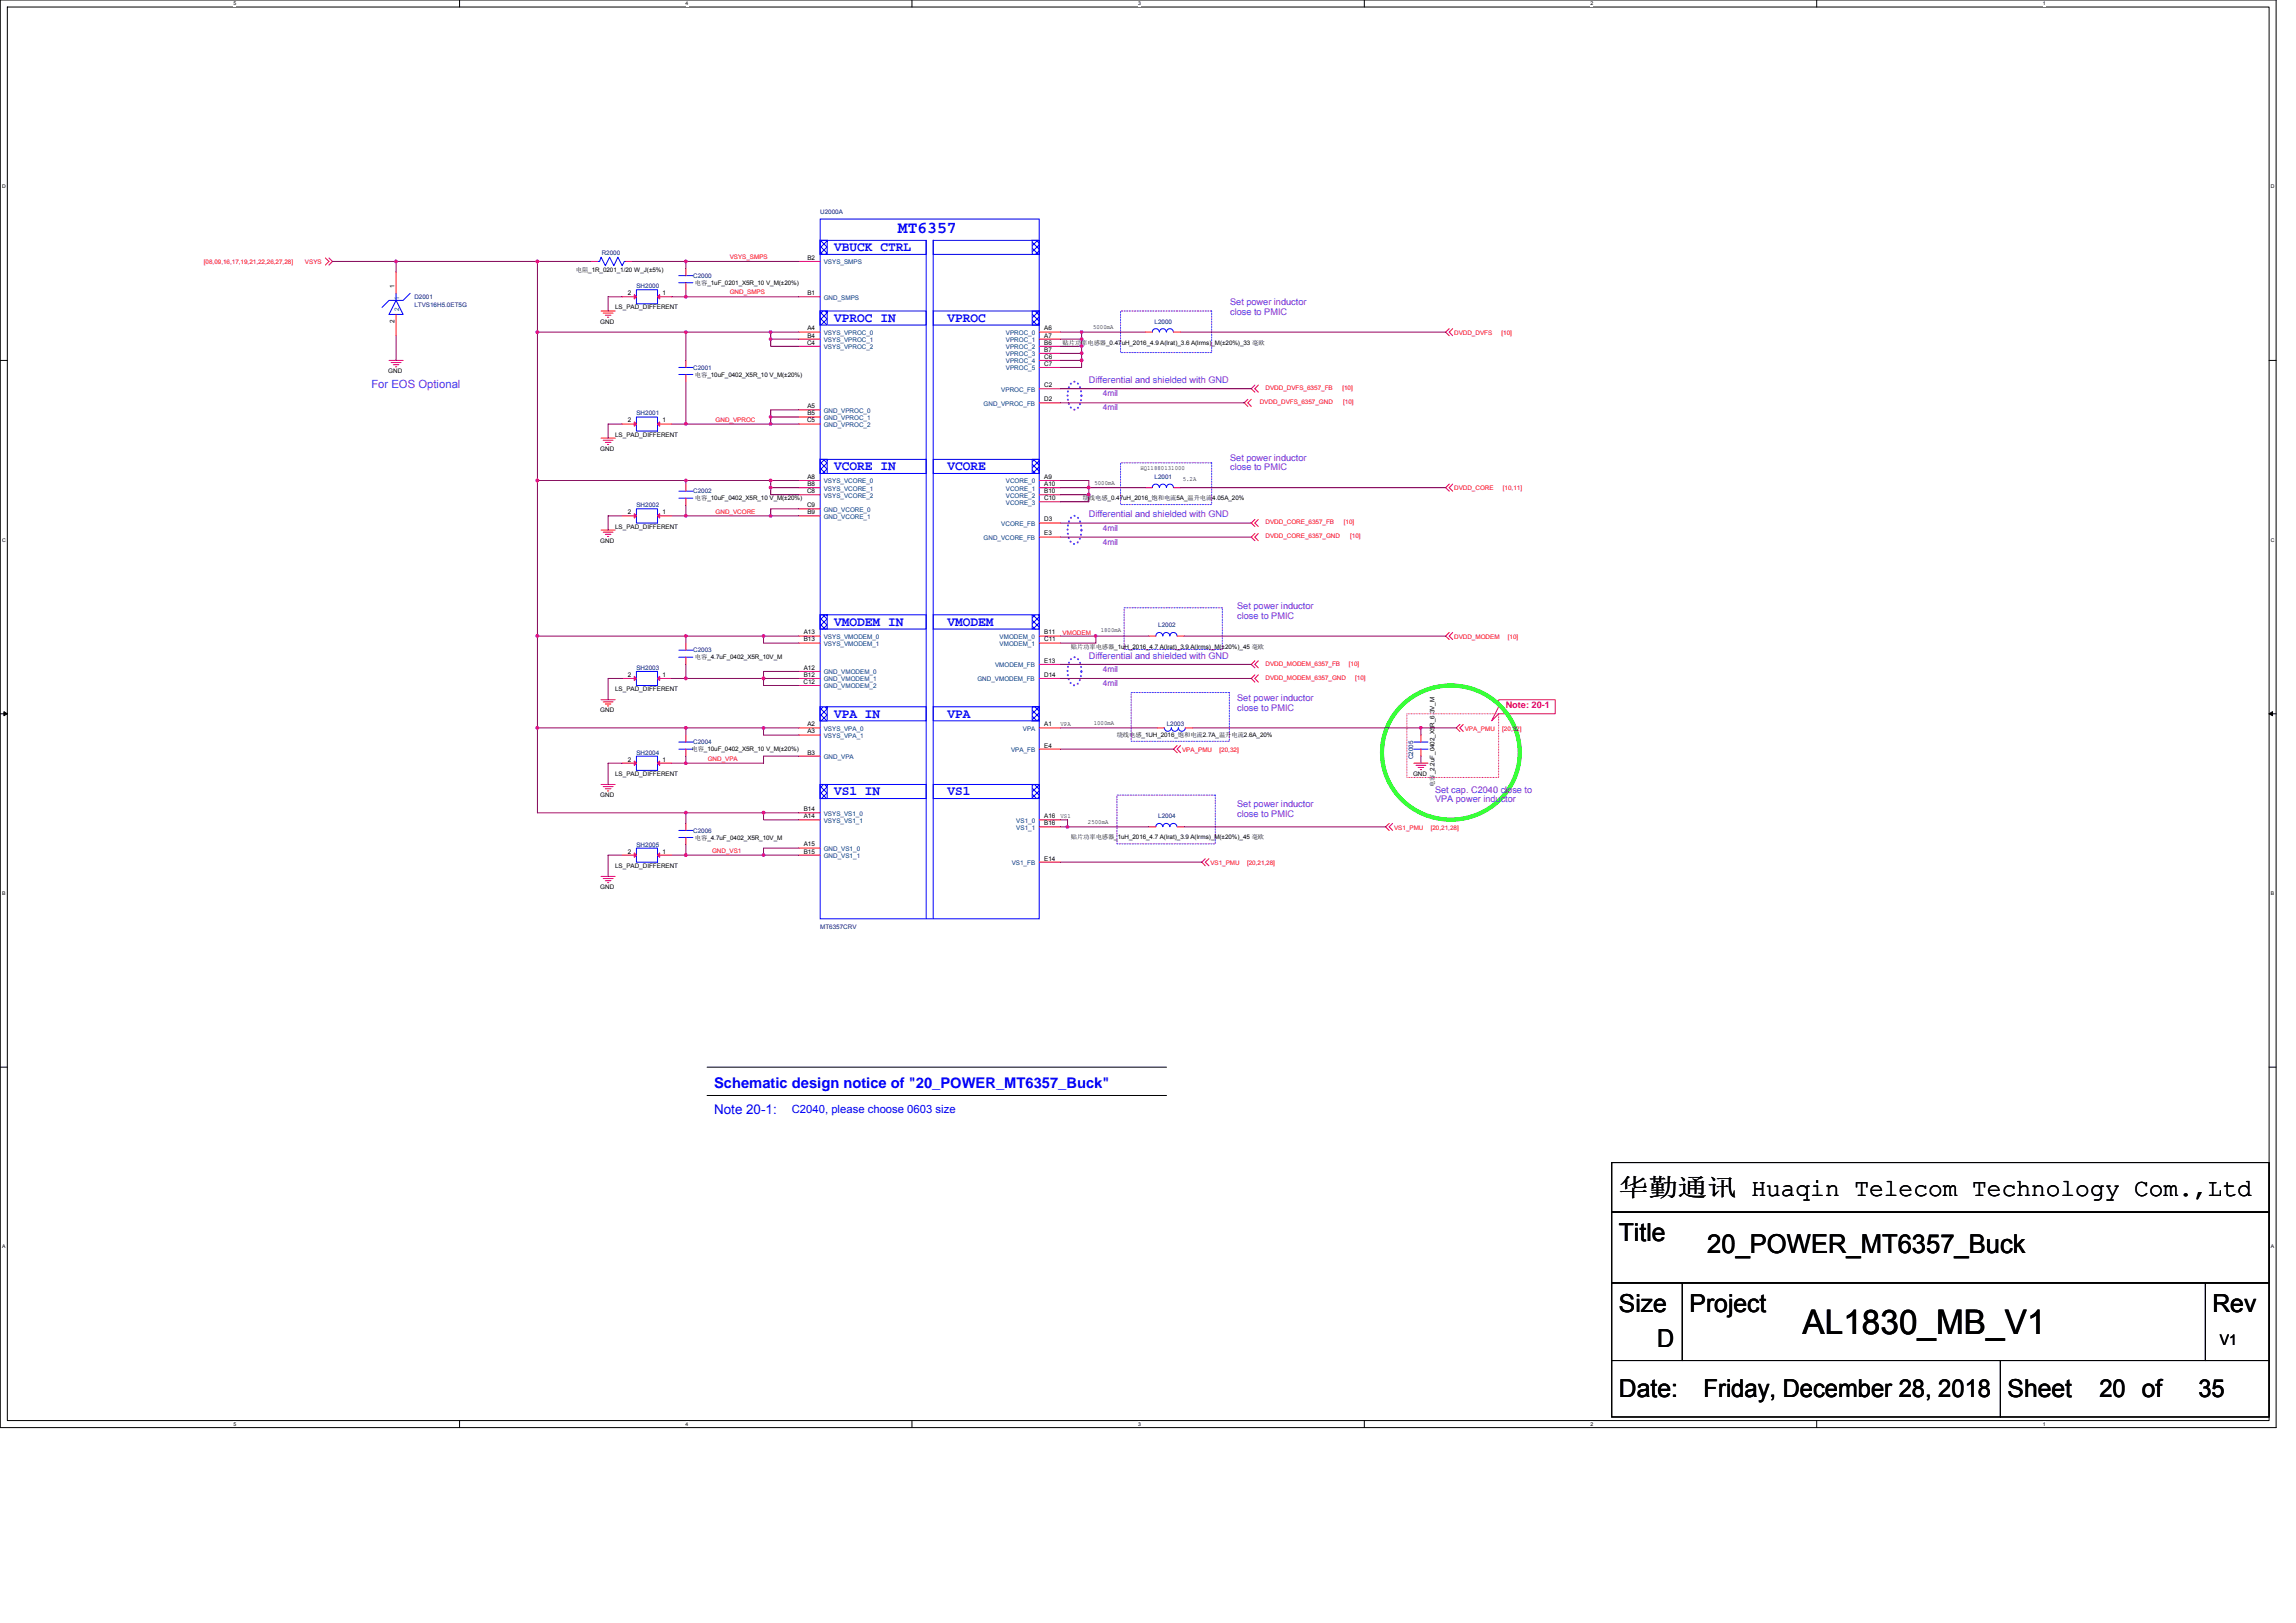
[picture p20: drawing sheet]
<svg xmlns="http://www.w3.org/2000/svg" width="297mm" height="210mm" viewBox="0 0 297 210" stroke-linecap="round" stroke-linejoin="round" font-family="sans-serif">
<defs><g id="words">
<text font-size="4.4" x="233.2" y="172.6">AL1830_MB_V1</text>
<text font-size="3.4" x="220.9" y="162.1">20_POWER_MT6357_Buck</text>
<g font-size="3.2">
<text x="209.4" y="154.8">华勤通讯 Huaqin Telecom Technology Com.,Ltd</text>
<text x="209.4" y="160.6">Title</text>
<text x="209.4" y="169.8">Size</text>
<text x="218.6" y="169.8">Project</text>
<text x="286.2" y="169.8">Rev</text>
<text x="214.4" y="174.3">D</text>
<text x="209.4" y="180.7">Date:</text>
<text x="220.4" y="180.7">Friday, December 28, 2018</text>
<text x="259.7" y="180.7">Sheet</text>
<text x="271.6" y="180.7">20 of</text>
<text x="284.4" y="180.7">35</text>
</g>
<text font-size="2.2" fill="#00f" x="116.2" y="30.2">MT6357</text>
<text font-size="1.9" fill="#00f" x="92.4" y="140.7">Schematic design notice of &quot;20_POWER_MT6357_Buck&quot;</text>
<text font-size="1.9" x="287.2" y="174.1">V1</text>
<g font-size="1.7" fill="#00f">
<text x="107.9" y="32.5">VBUCK CTRL</text>
<text x="107.9" y="41.7">VPROC IN</text>
<text x="122.6" y="41.7">VPROC</text>
<text x="107.9" y="60.9">VCORE IN</text>
<text x="122.6" y="60.9">VCORE</text>
<text x="107.9" y="81">VMODEM IN</text>
<text x="122.6" y="81">VMODEM</text>
<text x="107.9" y="92.9">VPA IN</text>
<text x="122.6" y="92.9">VPA</text>
<text x="107.9" y="102.9">VS1 IN</text>
<text x="122.6" y="102.9">VS1</text>
<text x="92.4" y="144.2">Note 20-1:</text>
</g>
<text font-size="1.5" fill="#8000ff" x="48" y="50.2">For EOS Optional</text>
<text font-size="1.5" fill="#00f" x="102.4" y="144">C2040, please choose 0603 size</text>
<g font-size="1.2" fill="#8000ff">
<text x="159.1" y="39.5">Set power inductor</text>
<text x="159.1" y="40.7">close to PMIC</text>
<text x="140.9" y="49.6">Differential and shielded with GND</text>
<text x="159.1" y="59.6">Set power inductor</text>
<text x="159.1" y="60.9">close to PMIC</text>
<text x="140.9" y="66.9">Differential and shielded with GND</text>
<text x="160.1" y="78.8">Set power inductor</text>
<text x="160.1" y="80.1">close to PMIC</text>
<text x="140.9" y="85.2">Differential and shielded with GND</text>
<text x="160.1" y="90.7">Set power inductor</text>
<text x="160.1" y="91.9">close to PMIC</text>
<text x="160.1" y="104.4">Set power inductor</text>
<text x="160.1" y="105.6">close to PMIC</text>
<text x="185.6" y="102.6">Set cap. C2040 close to</text>
<text x="185.6" y="103.8">VPA power inductor</text>
</g>
<text font-size="1.2" fill="#ff0080" x="194.8" y="91.6">Note: 20-1</text>
<g font-size="1.1" fill="#8000ff">
<text x="142.7" y="51.3">4mil</text>
<text x="142.7" y="53.1">4mil</text>
<text x="142.7" y="68.7">4mil</text>
<text x="142.7" y="70.5">4mil</text>
<text x="142.7" y="87">4mil</text>
<text x="142.7" y="88.8">4mil</text>
</g>
<g font-size=".8" fill="#000080">
<text x="106.1" y="27.7">U2000A</text>
<text x="77.8" y="33">R2000</text>
<text x="89.7" y="35.9">C2000</text>
<text x="53.6" y="38.7">D2001</text>
<text x="53.6" y="39.8">LTVS16H5.0ET5G</text>
<text x="82.3" y="37.3">SH2000</text>
<text x="149.4" y="41.9">L2000</text>
<text x="89.7" y="47.8">C2001</text>
<text x="82.3" y="53.7">SH2001</text>
<text x="82.3" y="65.6">SH2002</text>
<text x="89.7" y="63.8">C2002</text>
<text x="149.4" y="62">L2001</text>
<text x="149.8" y="81.2">L2002</text>
<text x="82.3" y="86.7">SH2003</text>
<text x="89.7" y="84.4">C2003</text>
<text x="150.9" y="94">L2003</text>
<text x="82.3" y="97.6">SH2004</text>
<text x="89.7" y="96.3">C2004</text>
<text x="182.8" y="98.2" transform="rotate(-90 182.8 98.2)">C2005</text>
<text x="89.7" y="107.8">C2006</text>
<text x="149.8" y="105.9">L2004</text>
<text x="82.3" y="109.5">SH2005</text>
<text x="106.1" y="120.1">MT6357CRV</text>
</g>
<g font-size=".8" fill="#f00">
<text x="26.4" y="34.2">[08,09,16,17,19,21,22,26,27,28]</text>
<text x="39.5" y="34.2">VSYS</text>
<text x="94.4" y="33.5">VSYS_SMPS</text>
<text x="94.4" y="38.1">GND_SMPS</text>
<text x="188.1" y="43.3">DVDD_DVFS</text>
<text x="194.2" y="43.3">[10]</text>
<text x="163" y="52.3">DVDD_DVFS_6357_GND</text>
<text x="163.7" y="50.5">DVDD_DVFS_6357_FB</text>
<text x="173.7" y="50.5">[10]</text>
<text x="173.8" y="52.3">[10]</text>
<text x="92.6" y="54.6">GND_VPROC</text>
<text x="188.1" y="63.4">DVDD_CORE</text>
<text x="194.4" y="63.4">[10,11]</text>
<text x="92.6" y="66.4">GND_VCORE</text>
<text x="163.7" y="67.8">DVDD_CORE_6357_FB</text>
<text x="163.7" y="69.7">DVDD_CORE_6357_GND</text>
<text x="173.9" y="67.8">[10]</text>
<text x="174.7" y="69.7">[10]</text>
<text x="137.5" y="82.1">VMODEM</text>
<text x="188.1" y="82.7">DVDD_MODEM</text>
<text x="195.1" y="82.7">[10]</text>
<text x="163.7" y="86.1">DVDD_MODEM_6357_FB</text>
<text x="163.7" y="87.9">DVDD_MODEM_6357_GND</text>
<text x="174.5" y="86.1">[10]</text>
<text x="175.3" y="87.9">[10]</text>
<text x="189.5" y="94.5">VPA_PMU</text>
<text x="194.3" y="94.5">[20,32]</text>
<text x="91.6" y="98.4">GND_VPA</text>
<text x="152.9" y="97.3">VPA_PMU</text>
<text x="157.8" y="97.3">[20,32]</text>
<text x="180.4" y="107.3">VS1_PMU</text>
<text x="185.1" y="107.3">[20,21,28]</text>
<text x="92.1" y="110.3">GND_VS1</text>
<text x="156.6" y="111.9">VS1_PMU</text>
<text x="161.3" y="111.9">[20,21,28]</text>
</g>
<g font-size=".8">
<text x="74.5" y="35.2">电阻_1R_0201_1/20 W_J(±5%)</text>
<text x="104.5" y="33.6">B2</text>
<text x="51" y="41.8" transform="rotate(-90 51 41.8)">2</text>
<text x="51" y="37.3" transform="rotate(-90 51 37.3)">1</text>
<text x="77.7" y="41.9">GND</text>
<text x="79.6" y="40">LS_PAD_DIFFERENT</text>
<text x="81.2" y="38.2">2</text>
<text x="85.7" y="38.2">1</text>
<text x="89.9" y="36.8">电容_1uF_0201_X5R_10 V_M(±20%)</text>
<text x="104.5" y="38.2">B1</text>
<text x="104.4" y="44.6">C4</text>
<text x="104.5" y="42.8">A4</text>
<text x="104.5" y="43.7">B4</text>
<text x="135.1" y="42.8">A6</text>
<text x="135.1" y="43.7">A7</text>
<text x="135.1" y="44.6">B6</text>
<text x="135.1" y="45.5">B7</text>
<text x="135.1" y="46.4">C6</text>
<text x="135.1" y="47.3">C7</text>
<text x="137.5" y="44.6">贴片功率电感器_0.47uH_2016_4.9 A(lrat)_3.6 A(lrms)_M(±20%)_33 毫欧</text>
<text x="141.4" y="42.6">5000mA</text>
<text x="50.2" y="48.3">GND</text>
<text x="89.9" y="48.7">电容_10uF_0402_X5R_10 V_M(±20%)</text>
<text x="104.5" y="52.8">A5</text>
<text x="104.5" y="53.7">B5</text>
<text x="135.1" y="51.9">D2</text>
<text x="135.1" y="50.1">C2</text>
<text x="77.7" y="58.3">GND</text>
<text x="79.6" y="56.5">LS_PAD_DIFFERENT</text>
<text x="81.2" y="54.7">2</text>
<text x="85.7" y="54.7">1</text>
<text x="104.4" y="54.7">C5</text>
<text x="89.9" y="64.7">电容_10uF_0402_X5R_10 V_M(±20%)</text>
<text x="104.4" y="65.6">C9</text>
<text x="104.4" y="63.8">C8</text>
<text x="104.5" y="62">A8</text>
<text x="104.5" y="62.9">B8</text>
<text x="135.1" y="62">A9</text>
<text x="135.1" y="62.9">A10</text>
<text x="135.1" y="63.8">B10</text>
<text x="135.1" y="64.7">C10</text>
<text x="140.1" y="64.7">绕线电感_0.47uH_2016_饱和电流5A_温升电流</text>
<text x="141.6" y="62.7">5000mA</text>
<text x="147.5" y="60.8">HQ11880131000</text>
<text x="153" y="62.3">5.2A</text>
<text x="156.8" y="64.7">4.05A_20%</text>
<text x="77.7" y="70.2">GND</text>
<text x="79.6" y="68.4">LS_PAD_DIFFERENT</text>
<text x="81.2" y="66.5">2</text>
<text x="85.7" y="66.5">1</text>
<text x="104.5" y="66.5">B9</text>
<text x="135.1" y="69.3">E3</text>
<text x="135.1" y="67.5">D3</text>
<text x="104" y="82.1">A13</text>
<text x="104" y="83">B13</text>
<text x="135.1" y="82.1">B11</text>
<text x="135.1" y="83">C11</text>
<text x="138.5" y="83.9">贴片功率电感器_1uH_2016_4.7 A(lrat)_3.9 A(lrms)_M(±20%)_45 毫欧</text>
<text x="142.4" y="81.8">1800mA</text>
<text x="79.6" y="89.4">LS_PAD_DIFFERENT</text>
<text x="81.2" y="87.6">2</text>
<text x="85.7" y="87.6">1</text>
<text x="89.9" y="85.3">电容_4.7uF_0402_X5R_10V_M</text>
<text x="103.9" y="88.5">C12</text>
<text x="104" y="86.7">A12</text>
<text x="104" y="87.6">B12</text>
<text x="135.1" y="87.6">D14</text>
<text x="135.1" y="85.7">E13</text>
<text x="77.7" y="92.2">GND</text>
<text x="104.5" y="94">A2</text>
<text x="104.5" y="94.9">A3</text>
<text x="135.1" y="94">A1</text>
<text x="137.2" y="93.9">VPA</text>
<text x="141.5" y="93.8">1000mA</text>
<text x="144.5" y="95.4">绕线电感_1UH_2016_饱和电流2.7A_温升电流2.6A_20%</text>
<text x="79.6" y="100.4">LS_PAD_DIFFERENT</text>
<text x="81.2" y="98.5">2</text>
<text x="85.7" y="98.5">1</text>
<text x="89.5" y="97.2">电容_10uF_0402_X5R_10 V_M(±20%)</text>
<text x="104.5" y="97.6">B3</text>
<text x="135.1" y="96.7">E4</text>
<text x="182.8" y="100.4">GND</text>
<text x="185.6" y="101.8" transform="rotate(-90 185.6 101.8)">电容_2.2uF_0402_X5R_6.3V_M</text>
<text x="77.7" y="103.1">GND</text>
<text x="104" y="105.9">A14</text>
<text x="104" y="104.9">B14</text>
<text x="135.1" y="105.9">A16</text>
<text x="135.1" y="106.8">B16</text>
<text x="137.2" y="105.8">VS1</text>
<text x="140.8" y="106.6">2500mA</text>
<text x="79.6" y="112.3">LS_PAD_DIFFERENT</text>
<text x="81.2" y="110.4">2</text>
<text x="85.7" y="110.4">1</text>
<text x="89.9" y="108.7">电容_4.7uF_0402_X5R_10V_M</text>
<text x="104" y="109.5">A15</text>
<text x="104" y="110.4">B15</text>
<text x="135.1" y="111.3">E14</text>
<text x="138.5" y="108.6">贴片功率电感器_1uH_2016_4.7 A(lrat)_3.9 A(lrms)_M(±20%)_45 毫欧</text>
<text x="77.7" y="115">GND</text>
</g>
<g font-size=".8" fill="#004080">
<text x="106.6" y="34.2">VSYS_SMPS</text>
<text x="51.6" y="40.2" transform="rotate(-90 51.6 40.2)">2</text>
<text x="51.6" y="38.9" transform="rotate(-90 51.6 38.9)">1</text>
<text x="106.6" y="38.8">GND_SMPS</text>
<text x="106.6" y="43.3">VSYS_VPROC_0</text>
<text x="106.6" y="44.3">VSYS_VPROC_1</text>
<text x="106.6" y="45.2">VSYS_VPROC_2</text>
<text x="130.1" y="43.3">VPROC_0</text>
<text x="130.1" y="44.3">VPROC_1</text>
<text x="130.1" y="45.2">VPROC_2</text>
<text x="130.1" y="46.1">VPROC_3</text>
<text x="130.1" y="47">VPROC_4</text>
<text x="130.1" y="47.9">VPROC_5</text>
<text x="106.6" y="53.4">GND_VPROC_0</text>
<text x="127.3" y="52.5">GND_VPROC_FB</text>
<text x="129.5" y="50.7">VPROC_FB</text>
<text x="106.6" y="54.3">GND_VPROC_1</text>
<text x="106.6" y="55.2">GND_VPROC_2</text>
<text x="106.6" y="62.5">VSYS_VCORE_0</text>
<text x="106.6" y="63.5">VSYS_VCORE_1</text>
<text x="106.6" y="64.4">VSYS_VCORE_2</text>
<text x="130.1" y="62.5">VCORE_0</text>
<text x="130.1" y="63.5">VCORE_1</text>
<text x="130.1" y="64.4">VCORE_2</text>
<text x="130.1" y="65.3">VCORE_3</text>
<text x="106.6" y="67.1">GND_VCORE_1</text>
<text x="106.6" y="66.2">GND_VCORE_0</text>
<text x="127.3" y="69.9">GND_VCORE_FB</text>
<text x="129.5" y="68.1">VCORE_FB</text>
<text x="106.6" y="82.7">VSYS_VMODEM_0</text>
<text x="106.6" y="83.6">VSYS_VMODEM_1</text>
<text x="129.3" y="82.7">VMODEM_0</text>
<text x="129.3" y="83.6">VMODEM_1</text>
<text x="106.6" y="87.2">GND_VMODEM_0</text>
<text x="106.6" y="88.2">GND_VMODEM_1</text>
<text x="106.6" y="89.1">GND_VMODEM_2</text>
<text x="126.4" y="88.2">GND_VMODEM_FB</text>
<text x="128.7" y="86.3">VMODEM_FB</text>
<text x="106.6" y="94.6">VSYS_VPA_0</text>
<text x="106.6" y="95.5">VSYS_VPA_1</text>
<text x="132.3" y="94.6">VPA</text>
<text x="106.6" y="98.2">GND_VPA</text>
<text x="130.8" y="97.3">VPA_FB</text>
<text x="106.6" y="106.4">VSYS_VS1_1</text>
<text x="106.6" y="105.5">VSYS_VS1_0</text>
<text x="131.5" y="106.4">VS1_0</text>
<text x="131.5" y="107.4">VS1_1</text>
<text x="106.6" y="110.1">GND_VS1_0</text>
<text x="106.6" y="111">GND_VS1_1</text>
<text x="130.9" y="111.9">VS1_FB</text>
</g>
<g font-size=".7">
<text x="30.2" y=".7">5</text>
<text x="88.7" y=".7">4</text>
<text x="147.2" y=".7">3</text>
<text x="205.8" y=".7">2</text>
<text x="264.3" y=".7">1</text>
<text x=".3" y="24.4">D</text>
<text x="293.8" y="24.4">D</text>
<text x=".3" y="70.1">C</text>
<text x="293.8" y="70.1">C</text>
<text x=".3" y="115.8">B</text>
<text x="293.8" y="115.8">B</text>
<text x=".3" y="161.5">A</text>
<text x="293.8" y="161.5">A</text>
<text x="30.2" y="184.5">5</text>
<text x="88.7" y="184.5">4</text>
<text x="147.2" y="184.5">3</text>
<text x="205.8" y="184.5">2</text>
<text x="264.3" y="184.5">1</text>
</g>
</g></defs>
<path d="M0 0h294.5v184.7h-294.5zM.9 .9h292.7v182.9h-292.7z" fill="none" stroke="#000" stroke-width=".13"/>
<g fill="#fff">
<path d="M30.2 .1h.4v.7h-.4z"/>
<path d="M30.2 183.9h.4v.7h-.4z"/>
</g>
<path d="M59.5 0v.9M59.5 183.8v.9" fill="none" stroke="#000" stroke-width=".13"/>
<g fill="#fff">
<path d="M88.7 .1h.4v.7h-.4z"/>
<path d="M88.7 183.9h.4v.7h-.4z"/>
</g>
<path d="M118 0v.9M118 183.8v.9" fill="none" stroke="#000" stroke-width=".13"/>
<g fill="#fff">
<path d="M147.2 .1h.4v.7h-.4z"/>
<path d="M147.2 183.9h.4v.7h-.4z"/>
</g>
<path d="M176.5 0v.9M176.5 183.8v.9" fill="none" stroke="#000" stroke-width=".13"/>
<g fill="#fff">
<path d="M205.8 .1h.3v.7h-.3z"/>
<path d="M205.8 183.9h.3v.7h-.3z"/>
</g>
<path d="M235 0v.9M235 183.8v.9" fill="none" stroke="#000" stroke-width=".13"/>
<g fill="#fff">
<path d="M264.3 .1h.3v.7h-.3z"/>
<path d="M264.3 183.9h.3v.7h-.3z"/>
<path d="M.3 23.8h.4v.7h-.4z"/>
<path d="M293.8 23.8h.5v.7h-.5z"/>
<path d="M.3 69.5h.4v.7h-.4z"/>
<path d="M293.8 69.5h.5v.7h-.5z"/>
</g>
<path d="M0 46.6h.9M293.6 46.6h.9" fill="none" stroke="#000" stroke-width=".13"/>
<g fill="#fff">
<path d="M.3 115.2h.4v.8h-.4z"/>
<path d="M293.8 115.2h.4v.8h-.4z"/>
</g>
<path d="M0 92.4h.9M293.6 92.4h.9" fill="none" stroke="#000" stroke-width=".13"/>
<path d="M.5 92.1l.4 .3-.4 .2zM293.6 92.4l.4-.3v.5z" fill="#000" stroke="#000" stroke-width=".13"/>
<g fill="#fff">
<path d="M.3 160.9h.4v.8h-.4z"/>
<path d="M293.8 160.9h.4v.8h-.4z"/>
</g>
<path d="M0 138.1h.9M91.5 138.1h59.4M293.6 138.1h.9M91.5 141.7h59.4M208.5 156.8h85.1v9.2h-85.1zM208.5 150.4h85.1v6.4h-85.1zM208.5 176h50.3v7.3h-50.3zM208.5 166h9.2v10h-9.2zM217.7 166h67.6v10h-67.6zM258.8 176h34.8v7.3h-34.8zM285.3 166h8.3v10h-8.3z" fill="none" stroke="#000" stroke-width=".13"/>
<path d="M145 40.2h11.8v5.4h-11.8zM145 59.9h11.8v5.4h-11.8zM145.4 78.6h12.7v5.4h-12.7zM146.3 89.6h12.7v6.3h-12.7zM144.5 102.9h12.7v6.3h-12.7z" fill="none" stroke="#8000ff" stroke-width=".13" stroke-dasharray=".2 .2"/>
<path d="M138.7 49.5l.3-.1a1.25 1.25 0 0 1 .9 1.2 2.66 2.66 0 0 1-.6 2.3l-.3 .1a1.28 1.28 0 0 1-.8-1.2 2.64 2.64 0 0 1 .5-2.3zM138.7 66.8l.3-.1a1.25 1.25 0 0 1 .9 1.3 2.67 2.67 0 0 1-.6 2.3l-.3 .1a1.28 1.28 0 0 1-.8-1.3 2.69 2.69 0 0 1 .5-2.3zM138.7 85.1l.3-.1a1.25 1.25 0 0 1 .9 1.3 2.67 2.67 0 0 1-.6 2.3l-.3 .1a1.28 1.28 0 0 1-.8-1.3 2.69 2.69 0 0 1 .5-2.3z" fill="none" stroke="#8000ff" stroke-width=".25" stroke-dasharray="0 .5"/>
<path d="M182 92.4h11.9v8.2h-11.9zM193.9 90.5h7.3v1.9h-7.3l-.9 .9 .9-1.9z" fill="none" stroke="#ff0080" stroke-width=".13"/>
<path d="M181.4 91.2a8.9 8.9 0 0 1 9.6-1.9 8.9 8.9 0 0 1 5.6 8.1 8.9 8.9 0 0 1-8.9 8.6 8.9 8.9 0 0 1-8.9-8.6 8.5 8.5 0 0 1 2.6-6.2z" fill="none" stroke="#0f0" stroke-width=".53"/>
<g fill="none" stroke="#f00" stroke-width=".13">
<path d="M42.1 33.4l.5 .4-.5 .5M42.6 33.4l.4 .4-.4 .5M51.2 35.2v2.8M76.4 33.8h.9M80.5 38.4h1.8M81 33.8h.9M85.1 38.4h1.8M88.7 34.7v1M88.7 36.6v.9M50.3 46.6h1.9M50.6 46.9h1.3M50.9 47.2h.7"/>
<path d="M51.2 47.5h.1M51.2 40.7v2.7M77.8 56.7h1.8M77.8 40.2h1.8M78 57h1.3M78 40.5h1.3M78.3 57.2h.7M78.3 40.8h.7M78.6 57.5h.2M78.6 41h.2M80.5 54.9h1.8M85.1 54.9h1.8"/>
<path d="M88.7 46.6v.9M88.7 48.5v.9M148.2 43h.9M151.8 43h.9M161.4 51.7l-.4 .4 .4 .5M161.9 51.7l-.5 .4 .5 .5M162.3 49.8l-.4 .5 .4 .4M162.8 49.8l-.5 .5 .5 .4M187.5 42.5l-.5 .5 .5 .4M187.9 42.5l-.4 .5 .4 .4M77.8 68.6h1.8M78 68.9h1.3"/>
<path d="M78.3 69.1h.7M78.6 69.4h.2M80.5 66.7h1.8M85.1 66.7h1.8M88.7 62.6v.9M88.7 64.5v.9M148.2 63.1h.9M151.8 63.1h.9M162.3 67.2l-.4 .5 .4 .4M162.3 69l-.4 .5 .4 .5M162.8 67.2l-.5 .5 .5 .4M162.8 69l-.5 .5 .5 .5"/>
<path d="M187.5 62.6l-.5 .5 .5 .4M187.9 62.6l-.4 .5 .4 .4M77.8 90.5h1.8M78 90.8h1.3M78.3 91.1h.7M78.6 91.3h.2M80.5 87.8h1.8M80.5 98.7h1.8M85.1 87.8h1.8M85.1 98.7h1.8M88.7 95.1v.9M88.7 96.9v.9"/>
<path d="M88.7 83.2v.9M88.7 85v1M149.7 94.2h.9M152.3 96.5l-.5 .4 .5 .5M152.7 96.5l-.4 .4 .4 .5M153.4 94.2h.9M162.3 85.5l-.4 .5 .4 .4M162.3 87.3l-.4 .5 .4 .4M162.8 85.5l-.5 .5 .5 .4M162.8 87.3l-.5 .5 .5 .4M182.9 98.7h1.8M183.2 99h1.3"/>
<path d="M183.5 99.3h.7M183.7 99.6h.2M187.5 81.8l-.5 .5 .5 .4M187.9 81.8l-.4 .5 .4 .4M188.9 93.7l-.5 .5 .5 .4M189.3 93.7l-.4 .5 .4 .4M77.8 113.4h1.8M77.8 101.5h1.8M78 113.7h1.3M78 101.8h1.3M78.3 113.9h.7M78.3 102h.7"/>
<path d="M78.6 114.2h.2M78.6 102.3h.2M80.5 110.6h1.8M85.1 110.6h1.8M88.7 106.5v.9M88.7 108.4v.9M148.6 107h.9M152.3 107h.9M155.9 111.1l-.4 .4 .4 .5M156.4 111.1l-.5 .4 .5 .5M179.7 106.5l-.4 .5 .4 .4M180.2 106.5l-.5 .5 .5 .4"/>
</g>
<g fill="none" stroke="#00f" stroke-width=".13">
<path d="M51.2 38.9l1 1.8h-1.9zM51.2 38v.9M53.1 38l-.9 .9h-1.9l-.9 .9M77.3 33.8h.1M77.3 33.8h.3l.2-.5 .5 1.1 .6-1.1 .5 1.1 .5-1.1 .6 1.1 .3-.6h.2M81 33.8h.1M82.3 38.4h.1M82.3 37.5h2.8v1.8h-2.8zM85.1 38.4h.1M87.8 35.7h1.8M87.8 36.6h1.8M88.7 35.7h.1"/>
<path d="M88.7 36.6h.1M82.3 54.9h.1M82.3 54h2.8v1.8h-2.8zM85.1 54.9h.1M87.8 47.5h1.8M87.8 48.5h1.8M88.7 47.5h.1M88.7 48.5h.1M149.1 42.9a.46 .46 0 0 1 .4-.4 .46 .46 0 0 1 .5 .4M149.1 43h.1M150 42.9a.45 .45 0 0 1 .4-.4 .45 .45 0 0 1 .5 .4M150.9 42.9a.45 .45 0 0 1 .5-.4 .45 .45 0 0 1 .4 .4"/>
<path d="M151.8 43h.1M82.3 66.7h.1M82.3 65.8h2.8v1.9h-2.8zM85.1 66.7h.1M87.8 63.5h1.8M87.8 64.5h1.8M88.7 63.5h.1M88.7 64.5h.1M149.1 63.1a.46 .46 0 0 1 .4-.5 .46 .46 0 0 1 .5 .5M149.1 63.1h.1M150 63.1a.44 .44 0 0 1 .4-.5 .44 .44 0 0 1 .5 .5M150.9 63.1a.44 .44 0 0 1 .5-.5 .44 .44 0 0 1 .4 .5"/>
<path d="M151.8 63.1h.1M82.3 87.8h.1M82.3 98.7h.1M82.3 86.9h2.8v1.8h-2.8zM82.3 97.8h2.8v1.9h-2.8zM85.1 87.8h.1M85.1 98.7h.1M87.8 96h1.8M87.8 96.9h1.8M87.8 84.1h1.8M87.8 85h1.8M88.7 96h.1"/>
<path d="M88.7 96.9h.1M88.7 84.1h.1M88.7 85h.1M150.6 94.2h.1M150.6 94.1a.44 .44 0 0 0 .5 .5 .44 .44 0 0 0 .4-.5M151.6 94.1a.44 .44 0 0 0 .4 .5 .44 .44 0 0 0 .4-.5M152.5 94.1a.44 .44 0 0 0 .4 .5 .44 .44 0 0 0 .4-.5M153.4 94.2h.1M82.3 110.6h.1M82.3 109.7h2.8v1.8h-2.8zM85.1 110.6h.1M87.8 107.4h1.8"/>
<path d="M87.8 108.4h1.8M88.7 107.4h.1M88.7 108.4h.1M149.5 107a.45 .45 0 0 1 .5-.5 .45 .45 0 0 1 .4 .5M149.5 107h.1M150.4 107a.45 .45 0 0 1 .5-.5 .45 .45 0 0 1 .4 .5M151.4 107a.46 .46 0 0 1 .4-.5 .46 .46 0 0 1 .5 .5M152.3 107h.1"/>
</g>
<g fill="#f00" stroke="#f00" stroke-width=".13">
<path d="M85.1 87.8l.2-.3v.6z"/>
<path d="M82.1 87.5l.2 .3-.2 .3z"/>
<path d="M85.1 38.4l.2-.3v.6z"/>
<path d="M82.1 38.1l.2 .3-.2 .3z"/>
<path d="M85.1 110.6l.2-.2v.5z"/>
<path d="M82.1 110.4l.2 .2-.2 .3z"/>
<path d="M85.1 66.7l.2-.2v.5z"/>
<path d="M82.1 66.5l.2 .2-.2 .3z"/>
<path d="M85.1 98.7l.2-.2v.5z"/>
<path d="M82.1 98.5l.2 .2-.2 .3z"/>
<path d="M85.1 54.9l.2-.3v.5z"/>
<path d="M82.1 54.6l.2 .3-.2 .2z"/>
</g>
<path d="M106.1 31.1h.9v1.8h-.9z" fill="#fff"/>
<path d="M106.1 31.1v1.8h.9v-1.8z" fill-rule="evenodd" fill="#00f" stroke="#00f" stroke-width=".13"/>
<path d="M106.1 31.1h13.7v1.8h-13.7z" fill="none" stroke="#00f" stroke-width=".13"/>
<path d="M133.5 31.1h.9v1.8h-.9z" fill="#fff"/>
<path d="M133.5 31.1v1.8h.9v-1.8z" fill-rule="evenodd" fill="#00f" stroke="#00f" stroke-width=".13"/>
<path d="M120.7 31.1h13.7v1.8h-13.7zM106.1 40.2h13.7v1.9h-13.7z" fill="none" stroke="#00f" stroke-width=".13"/>
<path d="M106.1 40.2h.9v1.9h-.9z" fill="#fff"/>
<path d="M106.1 40.2v1.9h.9v-1.9z" fill-rule="evenodd" fill="#00f" stroke="#00f" stroke-width=".13"/>
<path d="M133.5 40.2h.9v1.9h-.9z" fill="#fff"/>
<path d="M133.5 40.2v1.9h.9v-1.9z" fill-rule="evenodd" fill="#00f" stroke="#00f" stroke-width=".13"/>
<path d="M119.8 31.1v87.8M120.7 31.1v87.8M120.7 40.2h13.7v1.9h-13.7z" fill="none" stroke="#00f" stroke-width=".13"/>
<path d="M106.1 59.4h.9v1.9h-.9z" fill="#fff"/>
<path d="M106.1 59.4v1.9h.9v-1.9z" fill-rule="evenodd" fill="#00f" stroke="#00f" stroke-width=".13"/>
<path d="M106.1 59.4h13.7v1.9h-13.7z" fill="none" stroke="#00f" stroke-width=".13"/>
<path d="M133.5 59.4h.9v1.9h-.9z" fill="#fff"/>
<path d="M133.5 59.4v1.9h.9v-1.9z" fill-rule="evenodd" fill="#00f" stroke="#00f" stroke-width=".13"/>
<path d="M120.7 59.4h13.7v1.9h-13.7zM120.7 79.5h13.7v1.9h-13.7z" fill="none" stroke="#00f" stroke-width=".13"/>
<path d="M133.5 79.5h.9v1.9h-.9z" fill="#fff"/>
<path d="M133.5 79.5v1.9h.9v-1.9z" fill-rule="evenodd" fill="#00f" stroke="#00f" stroke-width=".13"/>
<path d="M106.1 79.5h.9v1.9h-.9z" fill="#fff"/>
<path d="M106.1 79.5v1.9h.9v-1.9z" fill-rule="evenodd" fill="#00f" stroke="#00f" stroke-width=".13"/>
<path d="M106.1 79.5h13.7v1.9h-13.7zM106.1 91.4h13.7v1.9h-13.7z" fill="none" stroke="#00f" stroke-width=".13"/>
<path d="M106.1 91.4h.9v1.9h-.9z" fill="#fff"/>
<path d="M106.1 91.4v1.9h.9v-1.9z" fill-rule="evenodd" fill="#00f" stroke="#00f" stroke-width=".13"/>
<path d="M133.5 91.4h.9v1.9h-.9z" fill="#fff"/>
<path d="M133.5 91.4v1.9h.9v-1.9z" fill-rule="evenodd" fill="#00f" stroke="#00f" stroke-width=".13"/>
<path d="M120.7 91.4h13.7v1.9h-13.7zM120.7 101.5h13.7v1.8h-13.7z" fill="none" stroke="#00f" stroke-width=".13"/>
<path d="M133.5 101.5h.9v1.8h-.9z" fill="#fff"/>
<path d="M133.5 101.5v1.8h.9v-1.8z" fill-rule="evenodd" fill="#00f" stroke="#00f" stroke-width=".13"/>
<path d="M106.1 101.5h.9v1.8h-.9z" fill="#fff"/>
<path d="M106.1 101.5v1.8h.9v-1.8z" fill-rule="evenodd" fill="#00f" stroke="#00f" stroke-width=".13"/>
<path d="M106.1 28.3h28.3v90.6h-28.3zM149.5 82.3a.44 .44 0 0 1 .5-.5 .44 .44 0 0 1 .4 .5M149.5 82.3h.1M150.4 82.3a.44 .44 0 0 1 .5-.5 .44 .44 0 0 1 .4 .5M151.4 82.3a.46 .46 0 0 1 .4-.5 .46 .46 0 0 1 .5 .5M152.3 82.3h.1M182.9 96h1.8M182.9 96.9h1.8M183.8 96h.1M183.8 96.9h.1M106.1 101.5h13.7v1.8h-13.7z" fill="none" stroke="#00f" stroke-width=".13"/>
<g fill="none" stroke="#f00" stroke-width=".13">
<path d="M103.4 33.8h2.7M103.4 38.4h2.7M103.4 43h2.7M103.4 43.9h2.7M103.4 53h2.7M103.4 54h2.7M103.4 54.9h2.7M103.4 44.8h2.7M134.4 43h2.8M134.4 43.9h2.8M134.4 50.3h2.8M134.4 52.1h2.8"/>
<path d="M134.4 44.8h2.8M134.4 45.7h2.8M134.4 46.6h2.8M134.4 47.5h2.8M103.4 62.2h2.7M103.4 63.1h2.7M103.4 66.7h2.7M103.4 65.8h2.7M103.4 64h2.7M134.4 62.2h2.8M134.4 63.1h2.8M134.4 67.7h2.8"/>
<path d="M134.4 69.5h2.8M134.4 64h2.8M134.4 64.9h2.8M103.4 82.3h2.7M103.4 86.9h2.7M103.4 94.2h2.7M103.4 97.8h2.7M103.4 95.1h2.7M103.4 87.8h2.7M103.4 88.7h2.7M103.4 83.2h2.7M134.4 82.3h2.8"/>
<path d="M134.4 86h2.8M134.4 87.8h2.8M134.4 94.2h2.8M134.4 96.9h2.8M134.4 83.2h2.8M148.6 82.3h.9M152.3 82.3h.9M183.8 95.1v.9M183.8 96.9v.9M103.4 106.1h2.7M103.4 105.2h2.7M103.4 109.7h2.7"/>
<path d="M103.4 110.6h2.7M134.4 106.1h2.8M134.4 111.5h2.8M134.4 107h2.8"/>
</g>
<g fill="none" stroke="#800040" stroke-width=".13">
<path d="M43 33.8h8.2M51.2 33.8h18.3M51.2 33.8v1.4M69.5 33.8v9.2M69.5 33.8h6.9M80.5 38.4h-1.8v1.8M81.9 33.8h6.8M86.9 38.4h1.8M88.7 37.5v.9M88.7 33.8v.9M88.7 33.8h14.7M88.7 38.4h14.7"/>
<path d="M51.2 43.4v3.2M69.5 43h19.2M69.5 43v19.2M80.5 54.9h-1.8v1.8M86.9 54.9h1.8M88.7 43h11M88.7 49.4v5.5M88.7 54.9h11M88.7 43v3.6M99.7 43v.9M99.7 54v.9M99.7 43.9h3.7"/>
<path d="M99.7 43h3.7M99.7 43.9v.9h3.7M99.7 54.9h3.7M99.7 54h3.7M103.4 53h-3.7v1M137.2 43h2.7M137.2 43.9h2.7M137.2 44.8h2.7M137.2 45.7h2.7M137.2 46.6h2.7M137.2 50.3h24.7M137.2 52.1h23.8"/>
<path d="M139.9 43h8.3M139.9 43v.9M139.9 43.9v.9M139.9 44.8v.9M139.9 45.7v.9M139.9 46.6v.9h-2.7M152.7 43h34.3M69.5 62.2v20.1M69.5 62.2h19.2M80.5 66.7h-1.8v1.9M86.9 66.7h1.8M88.7 62.2h11"/>
<path d="M88.7 66.7h11M88.7 62.2v.4M88.7 65.4v1.3M99.7 62.2v.9M99.7 63.1h3.7M99.7 62.2h3.7M99.7 63.1v.9h3.7M99.7 66.7h3.7M103.4 65.8h-3.7v.9M137.2 67.7h24.7M137.2 69.5h24.7M137.2 62.2h3.7v.9"/>
<path d="M137.2 63.1h3.7M137.2 64h3.7M140.9 63.1v.9M140.9 64v.9h-3.7M140.9 63.1h7.3M152.7 63.1h34.3M69.5 82.3h19.2M69.5 94.2h19.2M69.5 82.3v11.9M69.5 94.2v11h19.2M80.5 87.8h-1.8v2.7M80.5 98.7h-1.8v2.8"/>
<path d="M86.9 98.7h1.8M86.9 87.8h1.8M88.7 97.8v.9M88.7 82.3h10.1M88.7 86v1.8M88.7 94.2v.9M88.7 82.3v.9M88.7 87.8h10.1M88.7 94.2h10.1M98.8 94.2h4.6M98.8 87.8h4.6M98.8 87.8v.9h4.6"/>
<path d="M98.8 94.2v.9h4.6M98.8 82.3v.9h4.6M98.8 82.3h4.6M103.4 86.9h-4.6v.9M103.4 97.8h-4.6v.9h-10.1M137.2 94.2h12.5M137.2 82.3h4.6M137.2 87.8h24.7M137.2 86h24.7M137.2 96.9h14.6M141.8 82.3v.9h-4.6M141.8 82.3h6.8"/>
<path d="M153.2 82.3h33.8M154.3 94.2h29.5M183.8 97.8v.9M183.8 94.2v.9M183.8 94.2h4.6M80.5 110.6h-1.8v2.8M86.9 110.6h1.8M88.7 105.2h10.1M88.7 105.2v1.3M88.7 109.3v1.3M88.7 110.6h10.1M98.8 105.2v.9h4.6"/>
<path d="M98.8 105.2h4.6M98.8 110.6h4.6M103.4 109.7h-4.6v.9M137.2 106.1h.9v.9M137.2 107h.9M137.2 111.5h18.3M138.1 107h10.5M153.2 107h26.1"/>
</g>
<g fill="#f0f" stroke="#f0f" stroke-width=".13">
<path d="M138 106.9h.2v.2h-.2z" fill-rule="evenodd"/>
<path d="M98.7 110.5h.2v.3h-.2z" fill-rule="evenodd"/>
<path d="M88.6 110.5h.2v.3h-.2z" fill-rule="evenodd"/>
<path d="M69.4 33.7h.2v.2h-.2z" fill-rule="evenodd"/>
<path d="M98.7 87.6h.2v.3h-.2z" fill-rule="evenodd"/>
<path d="M88.6 87.6h.2v.3h-.2z" fill-rule="evenodd"/>
<path d="M69.4 94h.2v.3h-.2z" fill-rule="evenodd"/>
<path d="M69.4 82.2h.2v.2h-.2z" fill-rule="evenodd"/>
<path d="M69.4 62h.2v.3h-.2z" fill-rule="evenodd"/>
<path d="M69.4 42.8h.2v.3h-.2z" fill-rule="evenodd"/>
<path d="M139.8 46.5h.2v.2h-.2z" fill-rule="evenodd"/>
<path d="M51.1 33.7h.3v.2h-.3z" fill-rule="evenodd"/>
<path d="M183.7 94h.2v.3h-.2z" fill-rule="evenodd"/>
<path d="M138 106.9h.2v.2h-.2z" fill-rule="evenodd"/>
<path d="M98.7 110.5h.2v.3h-.2z" fill-rule="evenodd"/>
<path d="M88.6 110.5h.2v.3h-.2z" fill-rule="evenodd"/>
<path d="M69.4 33.7h.2v.2h-.2z" fill-rule="evenodd"/>
<path d="M98.7 87.6h.2v.3h-.2z" fill-rule="evenodd"/>
<path d="M88.6 87.6h.2v.3h-.2z" fill-rule="evenodd"/>
<path d="M69.4 94h.2v.3h-.2z" fill-rule="evenodd"/>
<path d="M69.4 82.2h.2v.2h-.2z" fill-rule="evenodd"/>
<path d="M69.4 62h.2v.3h-.2z" fill-rule="evenodd"/>
<path d="M69.4 42.8h.2v.3h-.2z" fill-rule="evenodd"/>
<path d="M139.8 46.5h.2v.2h-.2z" fill-rule="evenodd"/>
<path d="M51.1 33.7h.3v.2h-.3z" fill-rule="evenodd"/>
<path d="M183.7 94h.2v.3h-.2z" fill-rule="evenodd"/>
<circle cx="99.7" cy="54.8" r=".17"/>
<circle cx="88.7" cy="54.8" r=".17"/>
<circle cx="88.7" cy="43" r=".17"/>
<circle cx="88.7" cy="82.3" r=".17"/>
<circle cx="88.7" cy="94.2" r=".17"/>
<circle cx="88.7" cy="33.8" r=".17"/>
<circle cx="88.7" cy="38.4" r=".17"/>
<circle cx="99.7" cy="43" r=".17"/>
<circle cx="88.7" cy="98.7" r=".17"/>
<circle cx="88.7" cy="105.1" r=".17"/>
<circle cx="88.7" cy="62.2" r=".17"/>
<circle cx="99.7" cy="43.9" r=".17"/>
<circle cx="99.7" cy="63.1" r=".17"/>
<circle cx="99.7" cy="62.2" r=".17"/>
<circle cx="99.7" cy="66.7" r=".17"/>
<circle cx="88.7" cy="66.7" r=".17"/>
<circle cx="98.8" cy="82.3" r=".17"/>
<circle cx="98.8" cy="94.2" r=".17"/>
<circle cx="98.8" cy="105.1" r=".17"/>
<circle cx="99.7" cy="53.9" r=".17"/>
<circle cx="139.9" cy="43" r=".17"/>
<circle cx="140.8" cy="63.1" r=".17"/>
<circle cx="141.7" cy="82.3" r=".17"/>
<circle cx="139.9" cy="43.9" r=".17"/>
<circle cx="139.9" cy="44.8" r=".17"/>
<circle cx="139.9" cy="45.7" r=".17"/>
<circle cx="140.8" cy="64" r=".17"/>
</g>
<use href="#words"/>
</svg>
